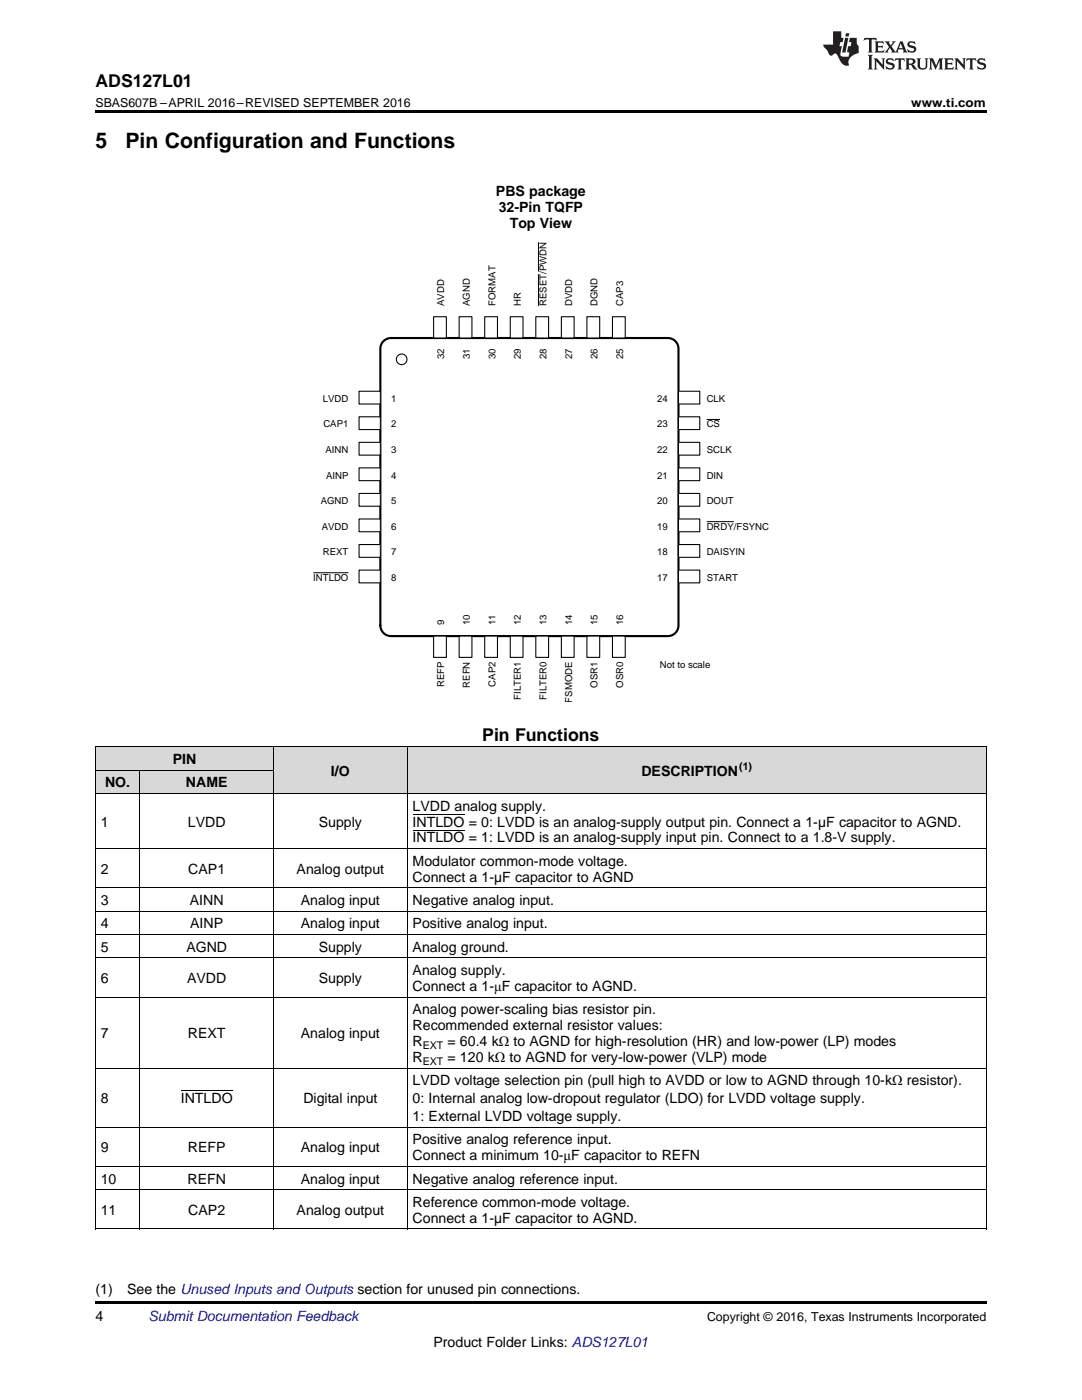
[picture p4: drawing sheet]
<svg xmlns="http://www.w3.org/2000/svg" width="216mm" height="279mm" viewBox="0 0 216 279" stroke-linecap="round" stroke-linejoin="round" font-family="sans-serif">
<defs><g id="words">
<g font-size="4.2">
<text x="19" y="29.6">5</text>
<text x="25" y="29.6">Pin Configuration and Functions</text>
</g>
<g font-size="3.5">
<text x="19" y="17.3">ADS127L01</text>
<text x="96.2" y="147.8">Pin Functions</text>
</g>
<g font-size="2.8">
<text x="99" y="39.2">PBS package</text>
<text x="99.5" y="42.3">32-Pin TQFP</text>
<text x="101.7" y="45.5">Top View</text>
<text x="34.5" y="152.5">PIN</text>
<text x="66" y="154.8">I/O</text>
<text x="128" y="154.8">DESCRIPTION</text>
<text x="21" y="157.1">NO.</text>
<text x="37.1" y="157.1">NAME</text>
<text x="82.3" y="161.8">LVDD analog supply.</text>
<text x="20.1" y="165">1</text>
<text x="37.5" y="165">LVDD</text>
<text x="63.6" y="165">Supply</text>
<text x="82.3" y="165">INTLDO = 0: LVDD is an analog-supply output pin. Connect a 1-µF capacitor to AGND.</text>
<text x="82.3" y="168.1">INTLDO = 1: LVDD is an analog-supply input pin. Connect to a 1.8-V supply.</text>
<text x="82.3" y="172.8">Modulator common-mode voltage.</text>
<text x="20.1" y="174.4">2</text>
<text x="37.6" y="174.4">CAP1</text>
<text x="59.2" y="174.4">Analog output</text>
<text x="82.3" y="176">Connect a 1-µF capacitor to AGND</text>
<text x="20.1" y="180.6">3</text>
<text x="20.1" y="185.3">4</text>
<text x="37.9" y="180.6">AINN</text>
<text x="38" y="185.3">AINP</text>
<text x="60" y="180.6">Analog input</text>
<text x="60" y="185.3">Analog input</text>
<text x="82.3" y="180.6">Negative analog input.</text>
<text x="82.3" y="185.3">Positive analog input.</text>
<text x="20.1" y="189.9">5</text>
<text x="37.2" y="189.9">AGND</text>
<text x="63.6" y="189.9">Supply</text>
<text x="82.3" y="189.9">Analog ground.</text>
<text x="20.1" y="196.2">6</text>
<text x="37.3" y="196.2">AVDD</text>
<text x="63.6" y="196.2">Supply</text>
<text x="82.3" y="194.6">Analog supply.</text>
<text x="82.3" y="197.8">Connect a 1-μF capacitor to AGND.</text>
<text x="82.3" y="202.4">Analog power-scaling bias resistor pin.</text>
<text x="20.1" y="207.2">7</text>
<text x="37.5" y="207.2">REXT</text>
<text x="60" y="207.2">Analog input</text>
<text x="82.3" y="205.6">Recommended external resistor values:</text>
<text x="82.3" y="208.8">R</text>
<text x="89.3" y="208.8">= 60.4 kΩ to AGND for high-resolution (HR) and low-power (LP) modes</text>
<text x="82.3" y="211.9">R</text>
<text x="89.3" y="211.9">= 120 kΩ to AGND for very-low-power (VLP) mode</text>
<text x="20.1" y="220.2">8</text>
<text x="36.1" y="220.2">INTLDO</text>
<text x="60.5" y="220.2">Digital input</text>
<text x="82.3" y="216.6">LVDD voltage selection pin (pull high to AVDD or low to AGND through 10-kΩ resistor).</text>
<text x="82.3" y="220.2">0: Internal analog low-dropout regulator (LDO) for LVDD voltage supply.</text>
<text x="82.3" y="223.7">1: External LVDD voltage supply.</text>
<text x="20.1" y="230">9</text>
<text x="37.5" y="230">REFP</text>
<text x="60" y="230">Analog input</text>
<text x="82.3" y="228.4">Positive analog reference input.</text>
<text x="82.3" y="231.6">Connect a minimum 10-μF capacitor to REFN</text>
<text x="20.1" y="236.2">10</text>
<text x="37.4" y="236.2">REFN</text>
<text x="60" y="236.2">Analog input</text>
<text x="82.3" y="236.2">Negative analog reference input.</text>
<text x="20.1" y="242.5">11</text>
<text x="37.6" y="242.5">CAP2</text>
<text x="59.2" y="242.5">Analog output</text>
<text x="82.3" y="240.9">Reference common-mode voltage.</text>
<text x="82.3" y="244.1">Connect a 1-µF capacitor to AGND.</text>
<text x="19" y="263.6">4</text>
<text x="19" y="258.2">(1)</text>
<text x="25.4" y="258.2">See the Unused Inputs and Outputs section for unused pin connections.</text>
<text x="86.5" y="268.9">Product Folder Links: ADS127L01</text>
</g>
<text font-size="2.8" fill="#0000c8" x="29.6" y="263.6">Submit Documentation Feedback</text>
<g font-size="2.5">
<text x="19" y="21.4">SBAS607B –APRIL 2016–REVISED SEPTEMBER 2016</text>
<text x="181.8" y="21.4">www.ti.com</text>
<text x="141.1" y="263.6">Copyright © 2016, Texas Instruments Incorporated</text>
</g>
<g font-size="2.1">
<text x="147.5" y="153.7">(1)</text>
<text x="84.3" y="209.3">EXT</text>
<text x="84.3" y="212.5">EXT</text>
</g>
<g font-size="1.9">
<text x="88.6" y="61.1" transform="rotate(-90 88.6 61.1)">AVDD</text>
<text x="93.7" y="61.1" transform="rotate(-90 93.7 61.1)">AGND</text>
<text x="98.8" y="61.1" transform="rotate(-90 98.8 61.1)">FORMAT</text>
<text x="103.9" y="61.1" transform="rotate(-90 103.9 61.1)">HR</text>
<text x="109" y="61.1" transform="rotate(-90 109 61.1)">RESET/PWDN</text>
<text x="114.1" y="61.1" transform="rotate(-90 114.1 61.1)">DVDD</text>
<text x="119.2" y="61.1" transform="rotate(-90 119.2 61.1)">DGND</text>
<text x="124.3" y="61.1" transform="rotate(-90 124.3 61.1)">CAP3</text>
<text x="88.6" y="71.7" transform="rotate(-90 88.6 71.7)">32</text>
<text x="93.7" y="71.7" transform="rotate(-90 93.7 71.7)">31</text>
<text x="98.8" y="71.7" transform="rotate(-90 98.8 71.7)">30</text>
<text x="103.9" y="71.7" transform="rotate(-90 103.9 71.7)">29</text>
<text x="109" y="71.7" transform="rotate(-90 109 71.7)">28</text>
<text x="114.1" y="71.7" transform="rotate(-90 114.1 71.7)">27</text>
<text x="119.2" y="71.7" transform="rotate(-90 119.2 71.7)">26</text>
<text x="124.3" y="71.7" transform="rotate(-90 124.3 71.7)">25</text>
<text x="64.4" y="80.2">LVDD</text>
<text x="78" y="80.2">1</text>
<text x="131.1" y="80.2">24</text>
<text x="141" y="80.2">CLK</text>
<text x="64.5" y="85.3">CAP1</text>
<text x="78" y="85.3">2</text>
<text x="131.1" y="85.3">23</text>
<text x="141" y="85.3">CS</text>
<text x="65" y="90.4">AINN</text>
<text x="65.1" y="95.5">AINP</text>
<text x="78" y="90.4">3</text>
<text x="78" y="95.5">4</text>
<text x="131.1" y="90.4">22</text>
<text x="131.1" y="95.5">21</text>
<text x="141" y="90.4">SCLK</text>
<text x="141" y="95.5">DIN</text>
<text x="64" y="100.6">AGND</text>
<text x="78" y="100.6">5</text>
<text x="131.1" y="100.6">20</text>
<text x="141" y="100.6">DOUT</text>
<text x="64.2" y="105.7">AVDD</text>
<text x="78" y="105.7">6</text>
<text x="131.1" y="105.7">19</text>
<text x="141" y="105.7">DRDY/FSYNC</text>
<text x="64.4" y="110.8">REXT</text>
<text x="78" y="110.8">7</text>
<text x="131.1" y="110.8">18</text>
<text x="141" y="110.8">DAISYIN</text>
<text x="62.5" y="115.9">INTLDO</text>
<text x="78" y="115.9">8</text>
<text x="131.1" y="115.9">17</text>
<text x="141" y="115.9">START</text>
<text x="88.6" y="124.8" transform="rotate(-90 88.6 124.8)">9</text>
<text x="93.7" y="124.8" transform="rotate(-90 93.7 124.8)">10</text>
<text x="98.8" y="124.8" transform="rotate(-90 98.8 124.8)">11</text>
<text x="103.9" y="124.8" transform="rotate(-90 103.9 124.8)">12</text>
<text x="109" y="124.8" transform="rotate(-90 109 124.8)">13</text>
<text x="114.1" y="124.8" transform="rotate(-90 114.1 124.8)">14</text>
<text x="119.2" y="124.8" transform="rotate(-90 119.2 124.8)">15</text>
<text x="124.3" y="124.8" transform="rotate(-90 124.3 124.8)">16</text>
<text x="88.6" y="137.1" transform="rotate(-90 88.6 137.1)">REFP</text>
<text x="93.7" y="137.2" transform="rotate(-90 93.7 137.2)">REFN</text>
<text x="98.8" y="137" transform="rotate(-90 98.8 137)">CAP2</text>
<text x="119.2" y="137.3" transform="rotate(-90 119.2 137.3)">OSR1</text>
<text x="124.3" y="137.3" transform="rotate(-90 124.3 137.3)">OSR0</text>
<text x="131.7" y="133.3">Not to scale</text>
<text x="103.9" y="139.7" transform="rotate(-90 103.9 139.7)">FILTER1</text>
<text x="109" y="139.7" transform="rotate(-90 109 139.7)">FILTER0</text>
<text x="114.1" y="140.2" transform="rotate(-90 114.1 140.2)">FSMODE</text>
</g>
</g></defs>
<g fill="#d8d8d8">
<path d="M54.6 149.1h26.7v9.3h-26.7z"/>
<path d="M81.3 149.1h62.2v9.3h-62.2z"/>
<path d="M143.5 149.1h23.1v9.3h-23.1z"/>
<path d="M166.6 149.1h30.2v9.3h-30.2z"/>
<path d="M19 153.7h8.9v4.7h-8.9z"/>
<path d="M27.9 153.7h26.7v4.7h-26.7z"/>
<path d="M19 149.1h8.9v4.6h-8.9z"/>
<path d="M27.9 149.1h26.7v4.6h-26.7z"/>
</g>
<path d="M19 259.7h177.8v.5h-177.8z" fill="#000"/>
<g fill="none" stroke="#000" stroke-width=".2">
<path d="M19 158.3h177.8M19 153.7h35.6M19 149h177.8M19.1 149v96.3M27.9 153.7v91.6M54.6 149v96.3M81.2 149v96.3M196.8 149v96.3M19 177.2h177.8M19 169.4h177.8M19 199h177.8M19 191.2h177.8"/>
<path d="M19 186.5h177.8M19 181.8h177.8M19 213.2h177.8M19 237.4h177.8M19 232.8h177.8M19 224.9h177.8M19 245.3h177.8"/>
</g>
<circle cx="80.1" cy="71.7" r="1.06" fill="none" stroke="#000" stroke-width=".21"/>
<path d="M76.5 68.1l1-.6h.5h55.3a2.13 2.13 0 0 1 2.1 2.1v55.2a2.13 2.13 0 0 1-2.1 2.1h-55.3a2.13 2.13 0 0 1-2.1-2.1v-55.2l.1-.6z" fill="none" stroke="#000" stroke-width=".42"/>
<path d="M86.5 63.2h2.6v4.3h-2.6z" fill-rule="evenodd" fill="#fff"/>
<path d="M86.5 63.2h2.6v4.3h-2.6z" fill="none" stroke="#000" stroke-width=".21"/>
<path d="M86.5 126.9h2.6v4.3h-2.6z" fill-rule="evenodd" fill="#fff"/>
<path d="M86.5 126.9h2.6v4.3h-2.6z" fill="none" stroke="#000" stroke-width=".21"/>
<path d="M71.6 78.1h4.3v2.5h-4.3z" fill-rule="evenodd" fill="#fff"/>
<path d="M71.6 78.1h4.3v2.5h-4.3z" fill="none" stroke="#000" stroke-width=".21"/>
<path d="M135.4 78.1h4.2v2.5h-4.2z" fill-rule="evenodd" fill="#fff"/>
<path d="M135.4 78.1h4.2v2.5h-4.2z" fill="none" stroke="#000" stroke-width=".21"/>
<path d="M91.6 63.2h2.6v4.3h-2.6z" fill-rule="evenodd" fill="#fff"/>
<path d="M91.6 63.2h2.6v4.3h-2.6z" fill="none" stroke="#000" stroke-width=".21"/>
<path d="M91.6 126.9h2.6v4.3h-2.6z" fill-rule="evenodd" fill="#fff"/>
<path d="M91.6 126.9h2.6v4.3h-2.6z" fill="none" stroke="#000" stroke-width=".21"/>
<path d="M71.6 83.2h4.3v2.5h-4.3z" fill-rule="evenodd" fill="#fff"/>
<path d="M71.6 83.2h4.3v2.5h-4.3z" fill="none" stroke="#000" stroke-width=".21"/>
<path d="M135.4 83.2h4.2v2.5h-4.2z" fill-rule="evenodd" fill="#fff"/>
<path d="M135.4 83.2h4.2v2.5h-4.2z" fill="none" stroke="#000" stroke-width=".21"/>
<path d="M141 83.7h2.7" fill="none" stroke="#000" stroke-width=".2"/>
<path d="M96.7 63.2h2.6v4.3h-2.6z" fill-rule="evenodd" fill="#fff"/>
<path d="M96.7 63.2h2.6v4.3h-2.6z" fill="none" stroke="#000" stroke-width=".21"/>
<path d="M96.7 126.9h2.6v4.3h-2.6z" fill-rule="evenodd" fill="#fff"/>
<path d="M96.7 126.9h2.6v4.3h-2.6z" fill="none" stroke="#000" stroke-width=".21"/>
<path d="M71.6 88.3h4.3v2.5h-4.3z" fill-rule="evenodd" fill="#fff"/>
<path d="M71.6 88.3h4.3v2.5h-4.3z" fill="none" stroke="#000" stroke-width=".21"/>
<path d="M135.4 88.3h4.2v2.5h-4.2z" fill-rule="evenodd" fill="#fff"/>
<path d="M135.4 88.3h4.2v2.5h-4.2z" fill="none" stroke="#000" stroke-width=".21"/>
<path d="M101.8 63.2h2.6v4.3h-2.6z" fill-rule="evenodd" fill="#fff"/>
<path d="M101.8 63.2h2.6v4.3h-2.6z" fill="none" stroke="#000" stroke-width=".21"/>
<path d="M101.8 126.9h2.6v4.3h-2.6z" fill-rule="evenodd" fill="#fff"/>
<path d="M101.8 126.9h2.6v4.3h-2.6z" fill="none" stroke="#000" stroke-width=".21"/>
<path d="M71.6 93.4h4.3v2.5h-4.3z" fill-rule="evenodd" fill="#fff"/>
<path d="M71.6 93.4h4.3v2.5h-4.3z" fill="none" stroke="#000" stroke-width=".21"/>
<path d="M135.4 93.4h4.2v2.5h-4.2z" fill-rule="evenodd" fill="#fff"/>
<path d="M135.4 93.4h4.2v2.5h-4.2z" fill="none" stroke="#000" stroke-width=".21"/>
<path d="M106.9 63.2h2.6v4.3h-2.6z" fill-rule="evenodd" fill="#fff"/>
<path d="M106.9 63.2h2.6v4.3h-2.6z" fill="none" stroke="#000" stroke-width=".21"/>
<path d="M107.4 48.3v5.9M107.4 54.7v6.4" fill="none" stroke="#000" stroke-width=".2"/>
<path d="M106.9 126.9h2.6v4.3h-2.6z" fill-rule="evenodd" fill="#fff"/>
<path d="M106.9 126.9h2.6v4.3h-2.6z" fill="none" stroke="#000" stroke-width=".21"/>
<path d="M71.6 98.5h4.3v2.5h-4.3z" fill-rule="evenodd" fill="#fff"/>
<path d="M71.6 98.5h4.3v2.5h-4.3z" fill="none" stroke="#000" stroke-width=".21"/>
<path d="M135.4 98.5h4.2v2.5h-4.2z" fill-rule="evenodd" fill="#fff"/>
<path d="M135.4 98.5h4.2v2.5h-4.2z" fill="none" stroke="#000" stroke-width=".21"/>
<path d="M112 63.2h2.6v4.3h-2.6z" fill-rule="evenodd" fill="#fff"/>
<path d="M112 63.2h2.6v4.3h-2.6z" fill="none" stroke="#000" stroke-width=".21"/>
<path d="M112 126.9h2.6v4.3h-2.6z" fill-rule="evenodd" fill="#fff"/>
<path d="M112 126.9h2.6v4.3h-2.6z" fill="none" stroke="#000" stroke-width=".21"/>
<path d="M71.6 103.6h4.3v2.5h-4.3z" fill-rule="evenodd" fill="#fff"/>
<path d="M71.6 103.6h4.3v2.5h-4.3z" fill="none" stroke="#000" stroke-width=".21"/>
<path d="M135.4 103.6h4.2v2.5h-4.2z" fill-rule="evenodd" fill="#fff"/>
<path d="M135.4 103.6h4.2v2.5h-4.2z" fill="none" stroke="#000" stroke-width=".21"/>
<path d="M141 104.1h5.4" fill="none" stroke="#000" stroke-width=".2"/>
<path d="M117.1 63.2h2.6v4.3h-2.6z" fill-rule="evenodd" fill="#fff"/>
<path d="M117.1 63.2h2.6v4.3h-2.6z" fill="none" stroke="#000" stroke-width=".21"/>
<path d="M117.1 126.9h2.6v4.3h-2.6z" fill-rule="evenodd" fill="#fff"/>
<path d="M117.1 126.9h2.6v4.3h-2.6z" fill="none" stroke="#000" stroke-width=".21"/>
<path d="M71.6 108.7h4.3v2.5h-4.3z" fill-rule="evenodd" fill="#fff"/>
<path d="M71.6 108.7h4.3v2.5h-4.3z" fill="none" stroke="#000" stroke-width=".21"/>
<path d="M135.4 108.7h4.2v2.5h-4.2z" fill-rule="evenodd" fill="#fff"/>
<path d="M135.4 108.7h4.2v2.5h-4.2z" fill="none" stroke="#000" stroke-width=".21"/>
<path d="M122.2 63.2h2.6v4.3h-2.6z" fill-rule="evenodd" fill="#fff"/>
<path d="M122.2 63.2h2.6v4.3h-2.6z" fill="none" stroke="#000" stroke-width=".21"/>
<path d="M122.2 126.9h2.6v4.3h-2.6z" fill-rule="evenodd" fill="#fff"/>
<path d="M122.2 126.9h2.6v4.3h-2.6z" fill="none" stroke="#000" stroke-width=".21"/>
<path d="M71.6 113.8h4.3v2.5h-4.3z" fill-rule="evenodd" fill="#fff"/>
<path d="M71.6 113.8h4.3v2.5h-4.3z" fill="none" stroke="#000" stroke-width=".21"/>
<path d="M62.5 114.3h7" fill="none" stroke="#000" stroke-width=".2"/>
<path d="M135.4 113.8h4.2v2.5h-4.2z" fill-rule="evenodd" fill="#fff"/>
<path d="M135.4 113.8h4.2v2.5h-4.2z" fill="none" stroke="#000" stroke-width=".21"/>
<path d="M19 22h177.8v.5h-177.8z" fill="#000"/>
<g fill="#231f20">
<path d="M172.5 7.6l-.1 .5 .4-.2h.6v.1v2.1l-.2 .4h.9l-.2-.4v-2.1l.1-.1h.5l.5 .2-.2-.5zM174.5 8.3l.2 .3v1.5l-.2 .4h1.8l.2-.6a1.04 1.04 0 0 1-1.3 .2v-.7h.6l.3 .2v-.6l-.3 .2h-.6v-.6l.8-.1 .4 .3-.2-.5zM176.5 8.3l.9 1.1-.9 1.1h.8l-.2-.2 .4-.7 .5 .7-.2 .2h1.5l-.2-.2 .2-.4h.9l.1 .4-.2 .2h1l-.3-.3-.7-1.9h-.5l-.9 2-.8-1 .9-1h-.8l.1 .3-.4 .5-.3-.6 .1-.2zM179.7 8.6l.4 1h-.7zM181.3 8.4a.63 .63 0 0 0-.2 .7 .63 .63 0 0 0 .6 .4l.6 .2 .1 .2a.75 .75 0 0 1-.7 .4 .75 .75 0 0 1-.6-.5l.1 .7 .1-.1a1.11 1.11 0 0 0 1.5-.6 1.13 1.13 0 0 0-1.2-.8l-.1-.4a1.04 1.04 0 0 1 1.2 .2l-.2-.5-.2 .1-.4-.2zM173.2 10.9l.2 .4v2.2l-.2 .4h1l-.3-.4v-2.2l.3-.4zM174.3 11.6l.3 .4v1.5l-.3 .4h.8l-.2-.4v-1.3l1.5 1.7v-1.9l.2-.4h-.7l.2 .4v.9l-1.1-1.3zM177 11.8a.62 .62 0 0 0-.2 .7 .62 .62 0 0 0 .6 .4l.6 .1 .1 .3a.76 .76 0 0 1-.7 .3 .76 .76 0 0 1-.7-.4l.2 .7 .1-.1a1.11 1.11 0 0 0 1.5-.6 1.13 1.13 0 0 0-1.2-.8l-.1-.4a1.04 1.04 0 0 1 1.2 .2l-.2-.6-.2 .1-.5-.1zM178.7 11.6l-.2 .6a.61 .61 0 0 1 .8-.3v1.6l-.2 .4h.9l-.2-.4v-1.6a.63 .63 0 0 1 .7 .3l-.1-.6zM180.6 11.6l.3 .4v1.5l-.3 .4h1l-.2-.2-.1-.8 .6 .2a.76 .76 0 0 0 1.2 .7l-1-1a.58 .58 0 0 0 .6-.5 .58 .58 0 0 0-.5-.6zM181.4 11.9h.1a.45 .45 0 0 1 .5 .1 .45 .45 0 0 1 .1 .5l-.8 .2zM182.9 11.6l.2 .2a2.17 2.17 0 0 0 .3 1.9 .99 .99 0 0 0 1.6-.6v-1.1l.2-.4h-.7l.2 .2a1.92 1.92 0 0 1-.2 1.8 .6 .6 0 0 1-.9-.5v-1.1l.2-.4zM185.4 11.6l.2 .4v1.5l-.2 .4h.7l-.2-.4v-1.4l.8 1.8 .8-1.8v1.4l-.2 .4h.9l-.2-.4v-1.5l.2-.4h-.8l-.6 1.5-.6-1.5zM188.4 11.6l.2 .4v1.5l-.2 .4h1.8l.1-.6a1.04 1.04 0 0 1-1.2 .1v-.6h.5l.4 .2v-.6l-.4 .2h-.5v-.7h.8l.3 .3-.1-.6zM190.5 11.6l.2 .4v1.5l-.2 .4h.7l-.2-.4v-1.3l1.5 1.7v-1.9l.2-.4h-.7l.2 .4v.9l-1.1-1.3zM192.9 11.6l-.1 .6a.61 .61 0 0 1 .7-.3l.1 1.6-.3 .4h1l-.3-.4 .1-1.6a.63 .63 0 0 1 .7 .3l-.1-.6zM195.2 11.8a.62 .62 0 0 0-.2 .7 .62 .62 0 0 0 .6 .4l.6 .1 .1 .3a.76 .76 0 0 1-.7 .3 .76 .76 0 0 1-.6-.4l.1 .7 .1-.1a1.11 1.11 0 0 0 1.6-.6 1.13 1.13 0 0 0-1.3-.8l-.1-.4a1.04 1.04 0 0 1 1.2 .2l-.1-.6-.2 .1-.5-.1z"/>
<path d="M166.2 6.3v2.6h-1.9v.4l.8 .9a.91 .91 0 0 0 1 .8 .56 .56 0 0 1 .5-.3 .56 .56 0 0 1 .5 .3l.4 .8a1.53 1.53 0 0 0 1.9 1.2 1.54 1.54 0 0 1 1-2.1l.9-.3v-1.4a1.52 1.52 0 0 1-.4-1.6h-1.3l-.2 .8h.5l-.2 .8h-.5l-.1 1v.2l.4 .1-.2 .8a1.93 1.93 0 0 1-1.6-.3l.3-1.8h-.5l.2-.8h.4l.2-.8h-.4v-1.3zM168.6 7.6l-.6 2.9h.7l.6-2.9zM168.8 6.6l-.1 .7h.6l.2-.7z"/>
</g>
<path d="M82.3 165.6h10.4M82.3 162.5h10.4M36.1 217.7h10.3" fill="none" stroke="#000" stroke-width=".2"/>
<use href="#words"/>
</svg>
